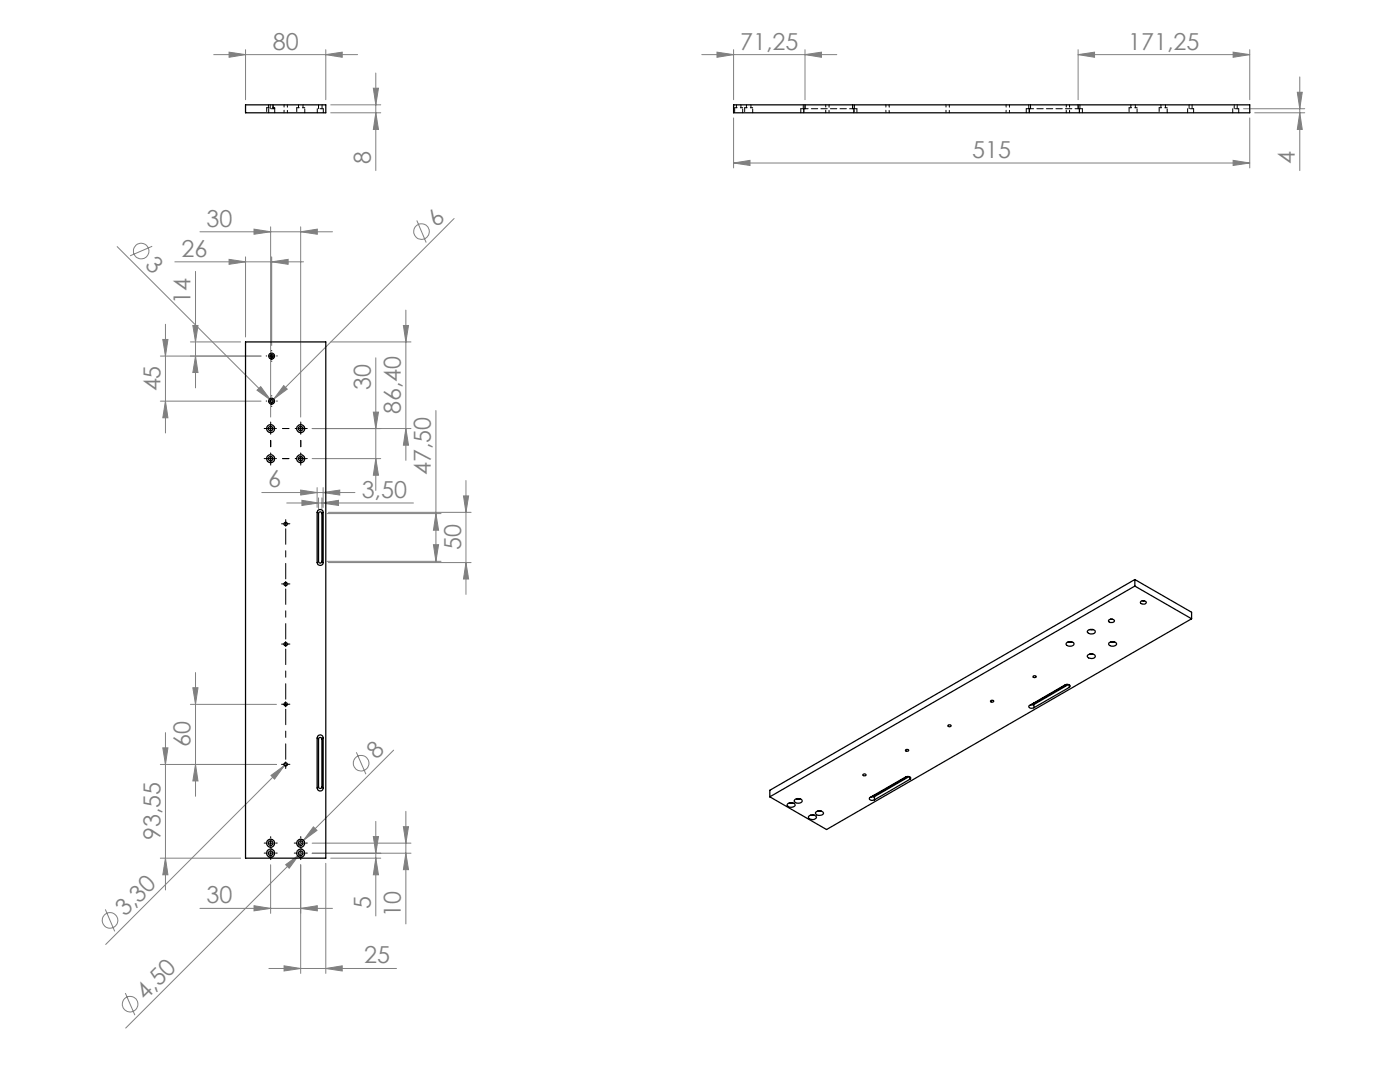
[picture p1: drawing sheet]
<svg xmlns="http://www.w3.org/2000/svg" width="279mm" height="216mm" viewBox="0 0 279 216" stroke-linecap="round" stroke-linejoin="round" font-family="sans-serif">
<defs><g id="words">
<g font-size="4.7" fill="#808080">
<text x="54.4" y="9.9">80</text>
<text x="147.7" y="9.9">71,25</text>
<text x="225.2" y="9.9">171,25</text>
<text x="74" y="32.7" transform="rotate(-90 74 32.7)">8</text>
<text x="194" y="31.5">515</text>
<text x="258.4" y="32.7" transform="rotate(-90 258.4 32.7)">4</text>
<text x="41.2" y="45.2">30</text>
<text x="87.2" y="45.6" transform="rotate(-45 87.2 45.6)">6</text>
<text x="28.8" y="53.1" transform="rotate(45 28.8 53.1)">3</text>
<text x="36.2" y="51.2">26</text>
<text x="38" y="60.6" transform="rotate(-90 38 60.6)">14</text>
<text x="74" y="77.9" transform="rotate(-90 74 77.9)">30</text>
<text x="32" y="78.1" transform="rotate(-90 32 78.1)">45</text>
<text x="80" y="82.7" transform="rotate(-90 80 82.7)">86,40</text>
<text x="86" y="94.8" transform="rotate(-90 86 94.8)">47,50</text>
<text x="53.5" y="97.3">6</text>
<text x="72.2" y="99.3">3,50</text>
<text x="92" y="109.8" transform="rotate(-90 92 109.8)">50</text>
<text x="38" y="149.1" transform="rotate(-90 38 149.1)">60</text>
<text x="75.1" y="151.7" transform="rotate(-45 75.1 151.7)">8</text>
<text x="32" y="167.7" transform="rotate(-90 32 167.7)">93,55</text>
<text x="25" y="183" transform="rotate(-45 25 183)">3,30</text>
<text x="41.2" y="180.2">30</text>
<text x="74" y="181.5" transform="rotate(-90 74 181.5)">5</text>
<text x="80" y="183" transform="rotate(-90 80 183)">10</text>
<text x="72.7" y="192.2">25</text>
<text x="29" y="199.7" transform="rotate(-45 29 199.7)">4,50</text>
</g>
</g></defs>
<g fill="none" stroke="#808080" stroke-width=".2">
<path d="M42.7 10.9h28.7M45.7 10.4l3.3 .5-3.3 .5zM49 9.9v10M65 10.9l3.3-.5v1zM65 9.9v10M74.5 17.6h1l-.5 3.3zM75 14.6v19.4M140.1 10.9h26.9M143.1 10.4l3.3 .5-3.3 .5zM146.4 9.9v10M160.7 10.9l3.2-.5v1zM160.7 9.9v10"/>
<path d="M215.2 10.9l3.2-.5v1zM215.2 10.9h34.2M215.2 9.9v10M246.1 10.4l3.3 .5-3.3 .5zM249.4 9.9v10M258.9 18.4h1l-.5 3.3zM259.4 15.3v18.7M66 22.5h10M66 20.9h10M75 22.5l.5 3.3h-1zM146.4 32.5l3.3-.5v1zM146.4 23.5v10"/>
<path d="M146.4 32.5h103M246.1 32l3.3 .5-3.3 .5zM248.2 21.7h12.2M249.4 23.5v10M250.4 22.5h10M259.4 22.5l.5 3.3h-1zM23.4 49.2l30.6 30.6M30.4 49.1l-4.4 1.9M34.9 52.2h25.7M39 54.2v23.2M39.9 46.2h26.5M45.7 51.8l3.3 .4-3.3 .5z"/>
<path d="M49 51.3v15.9M50.7 45.7l3.3 .5-3.3 .5zM54 45.3v37.9M54.2 52.2l3.3-.4v.9zM54.2 51.3v17.6M60 46.2l3.3-.5v1zM60 45.3v37.9M83.2 44l1.9 4.4M90.6 43.6l-36.8 36.9M32 71h20.1M32.5 67.7h1l-.5 3.3zM33 64.7v21.7"/>
<path d="M38 68.2h10M38.5 64.9h1l-.5 3.3zM39 71l.5 3.3h-1zM51.3 77.9l.7-.7 2 2.6zM54 79.8l.4 .5M56.6 76.9l.7 .7-2.7 2zM66 68.2h16M75 71.4v26.5M80.5 64.9h1l-.5 3.3zM81 61.9v30M32 80h20.1M33 80l.5 3.4h-1z"/>
<path d="M52.2 98.3h18.6M60 97.8l3.3 .5-3.3 .5zM60.3 99.8l3.3 .6-3.3 .5zM62.3 85.5h19.7M62.3 91.5h13.7M63.3 97.3v3.9M63.6 99.3v2.2M64.2 99.3v2.2M64.5 98.3l3.3-.5v1zM64.5 97.3v3.9M74.5 82.2h1l-.5 3.3zM75 91.5l.5 3.3h-1z"/>
<path d="M81 85.5l.5 3.3h-1zM87 81.9v30.1M92.5 99h1l-.5 3.2zM93 95.9v22.7M57.2 100.4h25.3M64.2 100.4l3.4-.6v1.1zM65.3 112h22.7M65.3 102.5h22.7M65.5 112.3h28.5M65.5 102.2h28.5M86.5 108.7h1l-.5 3.3zM87 102.5l.5 3.3h-1z"/>
<path d="M93 112.3l.5 3.2h-1zM38.5 137.2h1l-.5 3.3zM39 134.2v24.7M32 152.5h23.2M32.5 149.2h1l-.5 3.3zM33 146.2v31.4M38 140.5h17.2M39 152.5l.5 3.3h-1zM54.1 154.7l2.7-1.9-2 2.7zM56.8 152.8l-35.7 35.7M57.3 152.3l-.5 .5M71.1 150.1l1.9 4.4"/>
<path d="M78.6 149.7l-19.2 19.1M32 171.2h16M33 171.2l.5 3.4h-1zM54 172.5v9.7M57 172.5l2.7-1.9-2 2.6zM60 172.5v21.7M60.3 169.9l-35.2 35.2M62.3 168.2h19.7M62.3 170.3h19.7M62.5 165l.8 .7-2.7 2zM65 172.3v21.9M66 171.2h10"/>
<path d="M74.5 166.9h1l-.5 3.4zM75 163.9v18.9M75 171.2l.5 3.4h-1zM80.5 165h1l-.5 3.2zM81 161.9v22.5M81 170.3l.5 3.2h-1zM21 181.5l1.9 4.3M25 198.2l1.9 4.4M39.9 181.3h26.5M50.7 180.7l3.3 .6-3.3 .5zM53.7 193.3h25.4M56.7 192.7l3.3 .6-3.3 .4z"/>
<path d="M60 181.3l3.3-.6v1.1zM65 193.3l3.3-.6v1z"/>
<circle cx="28.2" cy="50.1" r="1.56"/>
<circle cx="84.1" cy="46.2" r="1.56"/>
<circle cx="72.1" cy="152.3" r="1.55"/>
<circle cx="22" cy="183.6" r="1.56"/>
<circle cx="26" cy="200.4" r="1.56"/>
</g>
<g fill="none" stroke="#000" stroke-width=".2" stroke-dasharray="15.2 1.3 1.3 1.3">
<path d="M53.2 71h-.1M54.2 79v-.1M54.2 70v-.1M54.2 72v.1M55.2 71h.1M53 85.5h-.3M53 91.5h-.3M53.2 80h-.1M53.5 85.5h-.4M53.5 91.5h-.4M54 85.5v-.5M54 85.5h-.5"/>
<path d="M54 85.5v.5M54 85.5h.5M54 85v-.4M54 91.5v-.5M54 91.5h-.5M54 91.5v.5M54 91.5h.5M54 92v.5M54 84.5v-.3M54 92.5v.3M54.2 81v.1M55.2 80h.1"/>
<path d="M60 85v-.4M60 91.5v-.5M60 91.5h-.5M60 91.5v.5M60 91.5h.5M60 92v.5M60 84.5v-.3M60 92.5v.3M60.5 85.5h.5M60.5 91.5h.5M61 85.5h.3M61 91.5h.3"/>
<path d="M56.5 116.5h-.3M56.5 104.5h-.3M57 116.5v-.5M57 116.5h-.5M57 116.5v.5M57 116.5h.5M57 104.5v-.5M57 104.5h-.5M57 104.5v.5M57 104.5h.5M57 104v-.3M57.5 116.5h.4"/>
<path d="M57.5 104.5h.4M56.5 128.5h-.3M57 128.5v-.5M57 128.5h-.5M57 128.5v.5M57 128.5h.5M57.5 128.5h.4M56.5 140.5h-.3M56.5 152.5h-.3M57 152.5v-.5M57 152.5h-.5M57 152.5v.5"/>
<path d="M57 152.5h.5M57 153v.3M57.5 140.5h.4M57.5 152.5h.4M53 168.2h-.3M53 170.2h-.3M54 169.2h.1M54 167.2v-.3M54 170.2v-.5M54 170.2h-.5M54 170.2v.5M54 170.2h.5"/>
<path d="M54 171.2v.3M55 168.2h.3M55 170.2h.3M59 168.2h-.3M59 170.2h-.3M60 167.2v-.3M60 170.2v-.5M60 170.2h-.5M60 170.2v.5M60 170.2h.5M60 171.2v.3M60 169.2h.1"/>
<path d="M61 168.2h.3M61 170.2h.3"/>
</g>
<path d="M54 90.5v-4M55 91.5h4M55 85.5h4M60 90.5v-4" fill="none" stroke="#000" stroke-width=".2" stroke-dasharray="15.2 1.3 1.3 1.3" stroke-dashoffset="15.1"/>
<path d="M57 115.5v-10M57 139.5v-10M57 127.5v-10M57 151.5v-10" fill="none" stroke="#000" stroke-width=".2" stroke-dasharray="15.2 1.3 1.3 1.3" stroke-dashoffset="12.1"/>
<path d="M53.7 71h1M54.2 70.6v.9M54.2 79.6v.9M53.7 80h1M59.5 85.5h1M60 85v1M56.5 140.5h1M57 140v1M53.5 168.2h1M54 167.7v1M59.5 168.2h1M60 167.7v1" fill="none" stroke="#000" stroke-width=".2"/>
<g fill="#808080">
<path d="M51.3 77.9l.7-.7 2 2.6z"/>
<path d="M56.6 76.9l.7 .7-2.7 2z"/>
<path d="M62.5 165l.8 .7-2.7 2z"/>
<path d="M65 10.9l3.3-.5v1zM45.7 10.4l3.3 .5-3.3 .5zM60 181.3l3.3-.6v1.1zM50.7 180.7l3.3 .6-3.3 .5zM64.2 100.4l3.4-.6v1.1zM60.3 99.8l3.3 .6-3.3 .5zM64.5 98.3l3.3-.5v1zM60 97.8l3.3 .5-3.3 .5zM54.2 52.2l3.3-.4v.9zM45.7 51.8l3.3 .4-3.3 .5zM60 46.2l3.3-.5v1zM50.7 45.7l3.3 .5-3.3 .5zM160.7 10.9l3.2-.5v1zM143.1 10.4l3.3 .5-3.3 .5zM246.1 32l3.3 .5-3.3 .5zM146.4 32.5l3.3-.5v1z"/>
<path d="M56.7 192.7l3.3 .6-3.3 .4zM65 193.3l3.3-.6v1zM215.2 10.9l3.2-.5v1zM246.1 10.4l3.3 .5-3.3 .5z"/>
<path d="M54.1 154.7l.7 .8 2-2.7zM57 172.5l.7 .7 2-2.6z"/>
<path d="M75 22.5l.5 3.3h-1zM74.5 17.6h1l-.5 3.3zM86.5 108.7h1l-.5 3.3zM87 102.5l.5 3.3h-1zM93 112.3l.5 3.2h-1zM92.5 99h1l-.5 3.2zM39 71l.5 3.3h-1zM38.5 64.9h1l-.5 3.3zM81 85.5l.5 3.3h-1zM80.5 64.9h1l-.5 3.3zM259.4 22.5l.5 3.3h-1zM258.9 18.4h1l-.5 3.3z"/>
<path d="M38.5 137.2h1l-.5 3.3zM39 152.5l.5 3.3h-1zM32.5 149.2h1l-.5 3.3zM33 171.2l.5 3.4h-1zM80.5 165h1l-.5 3.2zM81 170.3l.5 3.2h-1zM74.5 166.9h1l-.5 3.4zM75 171.2l.5 3.4h-1zM32.5 67.7h1l-.5 3.3zM33 80l.5 3.4h-1zM74.5 82.2h1l-.5 3.3zM75 91.5l.5 3.3h-1z"/>
</g>
<g fill="none" stroke="#000" stroke-width=".25">
<path d="M49 20.9h16v1.6h-16zM146.4 20.9h103v1.6h-103zM49 68.2h16v103h-16zM63.4 101.8l.6-.1a.49 .49 0 0 1 .5 .5v10.1a.6 .6 0 0 1-.6 .5 .6 .6 0 0 1-.6-.5v-10.1zM63.6 102.2l.3-.1 .3 .3v9.6a.34 .34 0 0 1-.3 .4 .34 .34 0 0 1-.3-.4zM226.5 116.9l11.3 6.6M226.5 115.6v1.3M226.5 115.6l11.3 6.6v1.3M226.5 116.9l-72.9 42.1M226.5 115.6l-72.9 42.1v1.3M228 119.9h.4M197.8 139.8h.5a.27 .27 0 0 1-.3 .3 .27 .27 0 0 1-.2-.3z"/>
<path d="M206.2 134.9a.36 .36 0 0 1 .3-.1 .36 .36 0 0 1 .3 .3 .37 .37 0 0 1-.4 .1 .37 .37 0 0 1-.2-.3zM212.9 128.2a.97 .97 0 0 1 1.4 .3 .9 .9 0 0 1-1.5-.1zM212.9 136.6l-6.6 3.8M213.2 128.1h.7M213.2 136.6l-6.9 4M213.4 137.2l.2-.3-.1-.2-.4-.1-.6 .1-7.1 4.1a.56 .56 0 0 0 .3 .6 .56 .56 0 0 0 .6-.2M213.4 137.2l-7.1 4M213.4 136.7v.5M217.1 125.9a.87 .87 0 0 1 1.5 .3 .93 .93 0 0 1-1.6-.2zM217.1 130.7a.89 .89 0 0 1 1.5 .4 .97 .97 0 0 1-1.6-.2zM217.4 125.6h.8M217.4 130.5h.8"/>
<path d="M221.2 123.8a.68 .68 0 0 1 1.2 .2 .68 .68 0 0 1-1.2-.2zM221.3 128.3a.87 .87 0 0 1 1.5 .3 .93 .93 0 0 1-1.5-.2zM221.6 123.5h.4M221.7 128.1h.7M227.7 120a.64 .64 0 0 1 1 .3 .65 .65 0 0 1-1.1-.2zM237.8 123.5l-72.8 42-11.4-6.5M63.4 146.9l.6-.3a.54 .54 0 0 1 .5 .6v10a.6 .6 0 0 1-.6 .6 .6 .6 0 0 1-.6-.6v-10zM63.6 147.2l.3-.1 .3 .3v9.6a.34 .34 0 0 1-.3 .3 .34 .34 0 0 1-.3-.3zM158.7 159.5a.91 .91 0 0 1 1.4 .4 .93 .93 0 0 1-1.6-.2zM158.9 159.4h.8M172.3 154.5l.2-.1 .3 .2a.31 .31 0 0 1-.3 .2 .31 .31 0 0 1-.3-.2zM174.5 159h-.7"/>
<path d="M174.5 158.8h-.3M174.5 158.6v.2M174.5 159v.6M180.7 149.6a.29 .29 0 0 1 .4-.1 .29 .29 0 0 1 .2 .4h-.5zM181.1 154.9l-6.6 3.9M181.4 155l-6.9 4M181.6 155.5l.1-.1a.56 .56 0 0 0-.3-.5 .56 .56 0 0 0-.7 .1l-7.2 4.2a.58 .58 0 0 0 .4 .5 .58 .58 0 0 0 .6-.1M181.6 155.5l-7.1 4.1M181.6 155v.5M189.3 144.7h.5a.27 .27 0 0 1-.3 .3 .27 .27 0 0 1-.2-.3zM206.3 140.6l-.7 .1M206.3 140.4h-.3"/>
<path d="M206.3 140.3v.1M206.3 140.6v.6M157.2 160.4a.9 .9 0 0 1 1.5 .3 .94 .94 0 0 1-1.6-.1zM157.5 160.2h.8M161.4 162.9a.89 .89 0 0 1 1.5 .3 .97 .97 0 0 1-1.6-.2zM161.7 162.7h.8M162.8 162.1a.89 .89 0 0 1 1.5 .3 .97 .97 0 0 1-1.6-.2zM163.2 161.9h.7"/>
<circle cx="54.2" cy="71" r=".6"/>
<circle cx="54.2" cy="71" r=".29"/>
<circle cx="54" cy="85.5" r=".46"/>
<circle cx="54" cy="85.5" r=".81"/>
<circle cx="54" cy="91.5" r=".81"/>
<circle cx="54" cy="91.5" r=".45"/>
<circle cx="54.2" cy="80" r=".6"/>
<circle cx="54.2" cy="80" r=".29"/>
<circle cx="60" cy="85.5" r=".46"/>
<circle cx="60" cy="91.5" r=".81"/>
<circle cx="60" cy="85.5" r=".81"/>
<circle cx="60" cy="91.5" r=".45"/>
<circle cx="57" cy="104.5" r=".34"/>
<circle cx="57" cy="116.5" r=".34"/>
<circle cx="57" cy="128.5" r=".34"/>
<circle cx="57" cy="152.5" r=".34"/>
<circle cx="57" cy="140.5" r=".34"/>
<circle cx="54" cy="168.2" r=".81"/>
<circle cx="54" cy="170.2" r=".82"/>
<circle cx="54" cy="170.3" r=".46"/>
<circle cx="54" cy="168.2" r=".46"/>
<circle cx="60" cy="168.2" r=".81"/>
<circle cx="60" cy="170.2" r=".82"/>
<circle cx="60" cy="170.3" r=".46"/>
<circle cx="60" cy="168.2" r=".46"/>
</g>
<path d="M54.8 21.7h-1.2M64.5 21.7h-1.2M238.2 21.7h-1.2M247.2 21.7h-1.2" fill="none" stroke="#000" stroke-width=".2" stroke-dasharray="1.3 .6" stroke-dashoffset=".6"/>
<g fill="none" stroke="#000" stroke-width=".2" stroke-dasharray="1.3 .6" stroke-dashoffset=".8">
<path d="M54.8 21.5h-1.6M56.7 20.9v1.6M57.4 22.5v-1.6M60.8 21.5h-1.6M148.2 21.5h-1.6M150.2 21.5h-1.6M164.8 20.9v1.6M165.5 22.5v-1.6M176.8 20.9v1.6M177.5 22.5v-1.6M188.8 20.9v1.6M189.5 22.5v-1.6"/>
<path d="M200.8 20.9v1.6M201.5 22.5v-1.6M212.8 20.9v1.6M213.5 22.5v-1.6M226.9 21.5h-1.6M232.9 21.5h-1.6"/>
</g>
<g fill="none" stroke="#000" stroke-width=".2" stroke-dasharray="1.3 .6" stroke-dashoffset=".4">
<path d="M53.6 21.7v.8M53.9 20.9v.8M54.5 21.7v-.8M54.8 22.5v-.8M63.3 21.7v.8M63.6 20.9v.8M64.3 20.9v.8M64.5 21.7v.8M159.8 21.7v.8M160.3 20.9v.8M160.4 21.7v.8M160.7 20.9v.8"/>
<path d="M170.2 20.9v.8M170.4 21.7h-10M170.4 21.7v.8M170.5 21.7v-.8M171 22.5v-.8M204.8 21.7v.8M205.3 20.9v.8M205.4 21.7v.8M205.7 20.9v.8M215.2 20.9v.8M215.4 21.7h-10M215.4 21.7v.8"/>
<path d="M215.5 21.7v-.8M216 22.5v-.8M237 21.7v.8M237.3 20.9v.8M237.9 21.7v-.8M238.2 22.5v-.8M246 21.7v.8M246.3 20.9v.8M246.9 21.7v-.8M247.2 22.5v-.8"/>
</g>
<g fill="none" stroke="#000" stroke-width=".2" stroke-dasharray="1.3 .6">
<path d="M53.6 20.9v.6M54.5 21.5v-.6M54.8 21.7v-.2M59.6 20.9v.6M60.5 21.5v-.6M147 20.9v.6M147.9 21.5v-.6M149 20.9v.6M149.9 21.5v-.6M160.4 21.7h-.6M171 21.7h-.6M205.4 21.7h-.6"/>
<path d="M216 21.7h-.6M225.7 20.9v.6M226.6 21.5v-.6M231.7 20.9v.6M232.6 21.5v-.6"/>
</g>
<path d="M53.2 21.5v1M59.2 21.5v1M60.8 22.5v-1M146.6 21.5v1M148.2 22.5v-1M148.6 21.5v1M150.2 22.5v-1M225.3 21.5v1M226.9 22.5v-1M231.3 21.5v1M232.9 22.5v-1" fill="none" stroke="#000" stroke-width=".2" stroke-dasharray="1.3 .6" stroke-dashoffset=".5"/>
<use href="#words"/>
</svg>
